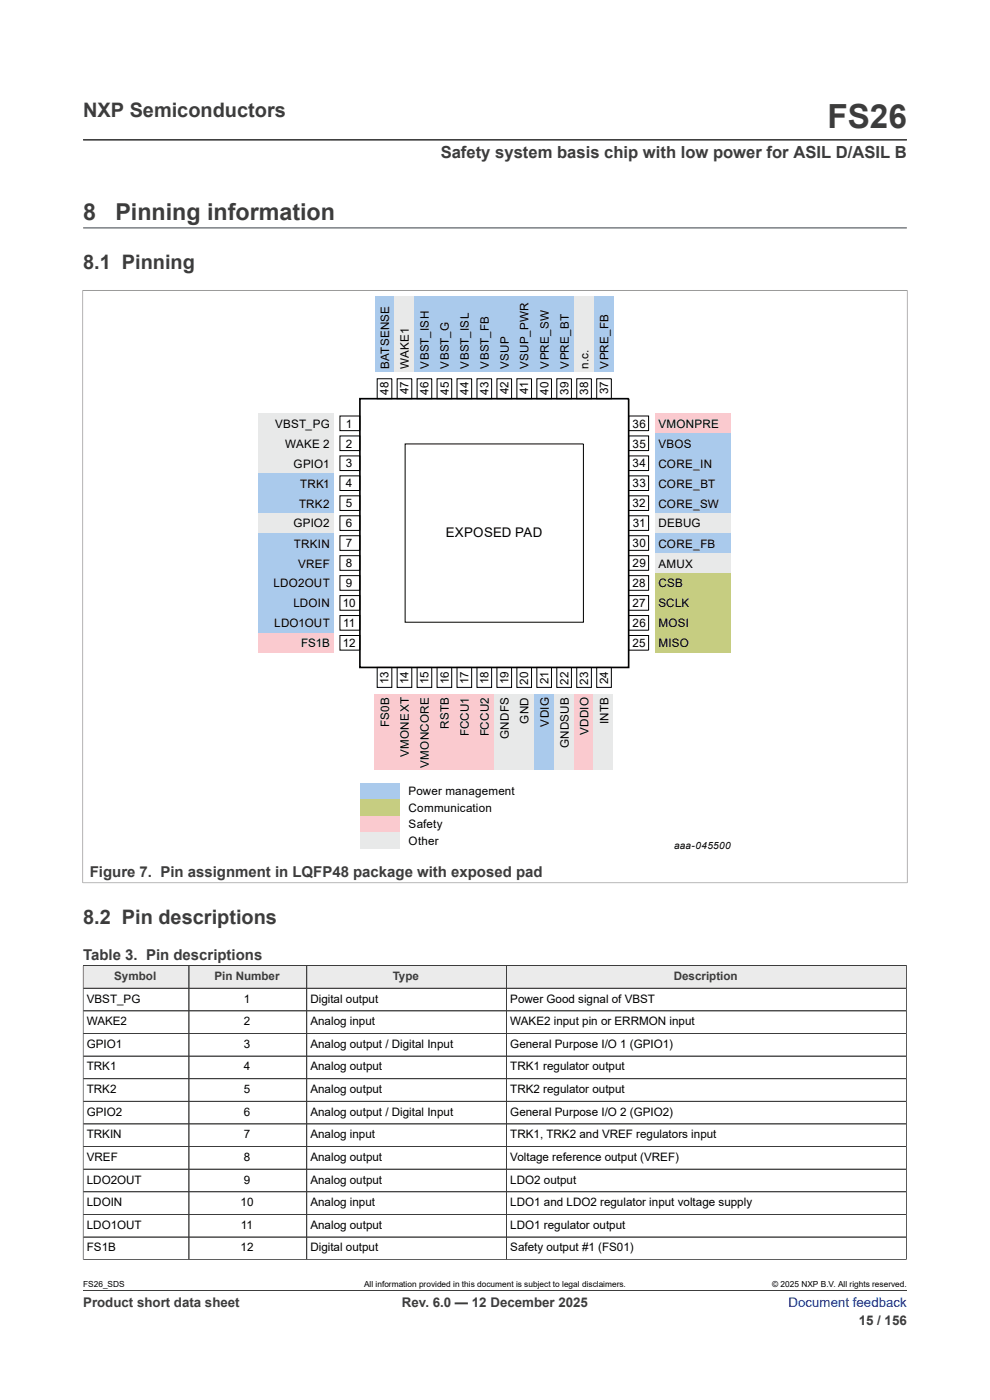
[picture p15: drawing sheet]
<svg xmlns="http://www.w3.org/2000/svg" width="210mm" height="297mm" viewBox="0 0 210 297" stroke-linecap="round" stroke-linejoin="round" font-family="sans-serif">
<defs><g id="words">
<text font-size="7.1" fill="#3c3c3c" x="175.5" y="27.2">FS26</text>
<g font-size="4.9" fill="#3c3c3c">
<text x="17.6" y="46.6">8</text>
<text x="24.5" y="46.6">Pinning information</text>
</g>
<g font-size="4.2" fill="#3c3c3c">
<text x="17.6" y="24.8">NXP Semiconductors</text>
<text x="17.6" y="57.1">8.1 Pinning</text>
<text x="17.6" y="196">8.2 Pin descriptions</text>
</g>
<text font-size="3.5" fill="#3c3c3c" x="93.5" y="33.5">Safety system basis chip with low power for ASIL D/ASIL B</text>
<g font-size="3.2" fill="#3c3c3c">
<text x="19" y="186.1">Figure 7. Pin assignment in LQFP48 package with exposed pad</text>
<text x="17.6" y="203.7">Table 3. Pin descriptions</text>
</g>
<text font-size="2.8" x="94.5" y="113.9">EXPOSED PAD</text>
<g font-size="2.8" fill="#3c3c3c">
<text x="17.6" y="277.3">Product short data sheet</text>
<text x="85.3" y="277.3">Rev. 6.0 — 12 December 2025</text>
<text x="182.2" y="281">15 / 156</text>
</g>
<text font-size="2.8" fill="#00f" x="167.3" y="277.3">Document feedback</text>
<g font-size="2.5">
<text x="82.4" y="83.7" transform="rotate(-90 82.4 83.7)">48</text>
<text x="82.5" y="78.2" transform="rotate(-90 82.5 78.2)">BATSENSE</text>
<text x="86.7" y="83.6" transform="rotate(-90 86.7 83.6)">47</text>
<text x="86.7" y="78.2" transform="rotate(-90 86.7 78.2)">WAKE1</text>
<text x="90.9" y="83.7" transform="rotate(-90 90.9 83.7)">46</text>
<text x="91" y="78.2" transform="rotate(-90 91 78.2)">VBST_ISH</text>
<text x="95.2" y="83.7" transform="rotate(-90 95.2 83.7)">45</text>
<text x="95.2" y="78.2" transform="rotate(-90 95.2 78.2)">VBST_G</text>
<text x="99.4" y="83.7" transform="rotate(-90 99.4 83.7)">44</text>
<text x="99.4" y="78.2" transform="rotate(-90 99.4 78.2)">VBST_ISL</text>
<text x="103.6" y="83.7" transform="rotate(-90 103.6 83.7)">43</text>
<text x="103.7" y="78.2" transform="rotate(-90 103.7 78.2)">VBST_FB</text>
<text x="107.9" y="83.6" transform="rotate(-90 107.9 83.6)">42</text>
<text x="107.9" y="78.2" transform="rotate(-90 107.9 78.2)">VSUP</text>
<text x="112.1" y="83.6" transform="rotate(-90 112.1 83.6)">41</text>
<text x="112.1" y="78.2" transform="rotate(-90 112.1 78.2)">VSUP_PWR</text>
<text x="116.3" y="83.7" transform="rotate(-90 116.3 83.7)">40</text>
<text x="116.4" y="78.2" transform="rotate(-90 116.4 78.2)">VPRE_SW</text>
<text x="120.6" y="83.7" transform="rotate(-90 120.6 83.7)">39</text>
<text x="120.6" y="78.2" transform="rotate(-90 120.6 78.2)">VPRE_BT</text>
<text x="124.8" y="83.7" transform="rotate(-90 124.8 83.7)">38</text>
<text x="124.8" y="78.2" transform="rotate(-90 124.8 78.2)">n.c.</text>
<text x="129" y="83.6" transform="rotate(-90 129 83.6)">37</text>
<text x="129.1" y="78.2" transform="rotate(-90 129.1 78.2)">VPRE_FB</text>
<text x="58.3" y="90.8">VBST_PG</text>
<text x="60.5" y="95">WAKE 2</text>
<text x="73.3" y="90.7">1</text>
<text x="73.3" y="94.9">2</text>
<text x="134.2" y="90.7">36</text>
<text x="134.2" y="94.9">35</text>
<text x="139.7" y="90.8">VMONPRE</text>
<text x="139.7" y="95">VBOS</text>
<text x="62.3" y="99.2">GPIO1</text>
<text x="73.3" y="99.1">3</text>
<text x="134.2" y="99.1">34</text>
<text x="139.7" y="99.2">CORE_IN</text>
<text x="63.4" y="107.7">TRK2</text>
<text x="63.7" y="103.5">TRK1</text>
<text x="73.3" y="103.4">4</text>
<text x="73.3" y="107.6">5</text>
<text x="134.2" y="103.4">33</text>
<text x="134.2" y="107.6">32</text>
<text x="139.7" y="103.5">CORE_BT</text>
<text x="139.7" y="107.7">CORE_SW</text>
<text x="62.2" y="111.9">GPIO2</text>
<text x="73.3" y="111.8">6</text>
<text x="134.2" y="111.8">31</text>
<text x="139.7" y="111.9">DEBUG</text>
<text x="62.3" y="116.2">TRKIN</text>
<text x="73.3" y="116.1">7</text>
<text x="134.2" y="116.1">30</text>
<text x="139.7" y="116.2">CORE_FB</text>
<text x="58" y="124.6">LDO2OUT</text>
<text x="63.2" y="120.4">VREF</text>
<text x="73.3" y="120.3">8</text>
<text x="73.3" y="124.5">9</text>
<text x="134.2" y="120.3">29</text>
<text x="134.2" y="124.5">28</text>
<text x="139.7" y="120.4">AMUX</text>
<text x="139.7" y="124.6">CSB</text>
<text x="62.2" y="128.9">LDOIN</text>
<text x="72.7" y="128.8">10</text>
<text x="134.2" y="128.8">27</text>
<text x="139.7" y="128.9">SCLK</text>
<text x="58.2" y="133.1">LDO1OUT</text>
<text x="63.9" y="137.3">FS1B</text>
<text x="72.7" y="137.2">12</text>
<text x="72.8" y="133">11</text>
<text x="134.2" y="133">26</text>
<text x="134.2" y="137.2">25</text>
<text x="139.7" y="133.1">MOSI</text>
<text x="139.7" y="137.3">MISO</text>
<text x="82.4" y="145.2" transform="rotate(-90 82.4 145.2)">13</text>
<text x="86.7" y="145.2" transform="rotate(-90 86.7 145.2)">14</text>
<text x="90.9" y="145.2" transform="rotate(-90 90.9 145.2)">15</text>
<text x="95.2" y="145.2" transform="rotate(-90 95.2 145.2)">16</text>
<text x="99.4" y="145.1" transform="rotate(-90 99.4 145.1)">17</text>
<text x="103.6" y="145.2" transform="rotate(-90 103.6 145.2)">18</text>
<text x="107.9" y="145.2" transform="rotate(-90 107.9 145.2)">19</text>
<text x="112.1" y="145.2" transform="rotate(-90 112.1 145.2)">20</text>
<text x="116.3" y="145.2" transform="rotate(-90 116.3 145.2)">21</text>
<text x="120.6" y="145.2" transform="rotate(-90 120.6 145.2)">22</text>
<text x="124.8" y="145.2" transform="rotate(-90 124.8 145.2)">23</text>
<text x="129" y="145.2" transform="rotate(-90 129 145.2)">24</text>
<text x="82.5" y="154.3" transform="rotate(-90 82.5 154.3)">FS0B</text>
<text x="95.2" y="154.6" transform="rotate(-90 95.2 154.6)">RSTB</text>
<text x="112.1" y="153.6" transform="rotate(-90 112.1 153.6)">GND</text>
<text x="116.4" y="154.1" transform="rotate(-90 116.4 154.1)">VDIG</text>
<text x="124.8" y="156" transform="rotate(-90 124.8 156)">VDDIO</text>
<text x="129.1" y="153.7" transform="rotate(-90 129.1 153.7)">INTB</text>
<text x="86.7" y="160.6" transform="rotate(-90 86.7 160.6)">VMONEXT</text>
<text x="99.4" y="156.2" transform="rotate(-90 99.4 156.2)">FCCU1</text>
<text x="103.7" y="156.2" transform="rotate(-90 103.7 156.2)">FCCU2</text>
<text x="107.9" y="156.7" transform="rotate(-90 107.9 156.7)">GNDFS</text>
<text x="120.6" y="158.8" transform="rotate(-90 120.6 158.8)">GNDSUB</text>
<text x="91" y="162.9" transform="rotate(-90 91 162.9)">VMONCORE</text>
<text x="86.7" y="168.7">Power management</text>
<text x="86.7" y="172.2">Communication</text>
<text x="86.7" y="175.7">Safety</text>
<text x="86.7" y="179.2">Other</text>
<text x="18.4" y="212.7">VBST_PG</text>
<text x="51.7" y="212.7">1</text>
<text x="65.8" y="212.7">Digital output</text>
<text x="108.2" y="212.7">Power Good signal of VBST</text>
<text x="18.4" y="217.5">WAKE2</text>
<text x="51.7" y="217.5">2</text>
<text x="65.8" y="217.5">Analog input</text>
<text x="108.2" y="217.5">WAKE2 input pin or ERRMON input</text>
<text x="18.4" y="222.3">GPIO1</text>
<text x="18.4" y="227.1">TRK1</text>
<text x="51.7" y="222.3">3</text>
<text x="51.7" y="227.1">4</text>
<text x="65.8" y="222.3">Analog output / Digital Input</text>
<text x="65.8" y="227.1">Analog output</text>
<text x="108.2" y="222.3">General Purpose I/O 1 (GPIO1)</text>
<text x="108.2" y="227.1">TRK1 regulator output</text>
<text x="18.4" y="231.9">TRK2</text>
<text x="51.7" y="231.9">5</text>
<text x="65.8" y="231.9">Analog output</text>
<text x="108.2" y="231.9">TRK2 regulator output</text>
<text x="18.4" y="236.7">GPIO2</text>
<text x="51.7" y="236.7">6</text>
<text x="65.8" y="236.7">Analog output / Digital Input</text>
<text x="108.2" y="236.7">General Purpose I/O 2 (GPIO2)</text>
<text x="18.4" y="241.5">TRKIN</text>
<text x="51.7" y="241.5">7</text>
<text x="65.8" y="241.5">Analog input</text>
<text x="108.2" y="241.5">TRK1, TRK2 and VREF regulators input</text>
<text x="18.4" y="246.3">VREF</text>
<text x="18.4" y="251.1">LDO2OUT</text>
<text x="51.7" y="246.3">8</text>
<text x="51.7" y="251.1">9</text>
<text x="65.8" y="246.3">Analog output</text>
<text x="65.8" y="251.1">Analog output</text>
<text x="108.2" y="246.3">Voltage reference output (VREF)</text>
<text x="108.2" y="251.1">LDO2 output</text>
<text x="18.4" y="255.9">LDOIN</text>
<text x="51" y="255.9">10</text>
<text x="65.8" y="255.9">Analog input</text>
<text x="108.2" y="255.9">LDO1 and LDO2 regulator input voltage supply</text>
<text x="18.4" y="260.7">LDO1OUT</text>
<text x="51.1" y="260.7">11</text>
<text x="65.8" y="260.7">Analog output</text>
<text x="108.2" y="260.7">LDO1 regulator output</text>
<text x="18.4" y="265.5">FS1B</text>
<text x="51" y="265.5">12</text>
<text x="65.8" y="265.5">Digital output</text>
<text x="108.2" y="265.5">Safety output #1 (FS01)</text>
</g>
<g font-size="2.5" fill="#3c3c3c">
<text x="24.2" y="207.9">Symbol</text>
<text x="45.5" y="207.9">Pin Number</text>
<text x="83.3" y="207.9">Type</text>
<text x="142.9" y="207.9">Description</text>
</g>
<text font-size="2.1" x="143" y="180.1">aaa-045500</text>
<g font-size="1.8">
<text x="17.6" y="273.1">FS26_SDS</text>
<text x="77.2" y="273.1">All information provided in this document is subject to legal disclaimers.</text>
<text x="163.8" y="273.1">© 2025 NXP B.V. All rights reserved.</text>
</g>
</g></defs>
<path d="M17.6 29.7h174.8M17.6 48.3h174.8M17.5 61.6h175M17.6 61.5v125.9M192.4 61.5v125.9M17.5 187.3h175" fill="none" stroke="#3c3c3c" stroke-width=".21"/>
<path d="M117.5 147.2h4.3v16h-4.3z" fill="#e8e9e9"/>
<path d="M121.8 147.2h4.2v16h-4.2z" fill="#facacf"/>
<path d="M125.9 147.2h4.2v16h-4.2z" fill="#e8e9e9"/>
<path d="M117.5 62.9h4.3v16h-4.3z" fill="#aacaec"/>
<path d="M121.8 62.9h4.2v16h-4.2z" fill="#e8e9e9"/>
<path d="M79.4 62.9h4.3v16h-4.3z" fill="#aacaec"/>
<path d="M83.7 62.9h4.2v16h-4.2z" fill="#e8e9e9"/>
<g fill="#aacaec">
<path d="M87.9 62.9h29.6v16h-29.6z"/>
<path d="M126 62.9h4.2v16h-4.2z"/>
</g>
<path d="M139 108.9h16v4.2h-16z" fill="#e8e9e9"/>
<g fill="#aacaec">
<path d="M139 113.1h16v4.2h-16z"/>
<path d="M139 91.9h16v17h-16z"/>
</g>
<g fill="#e8e9e9">
<path d="M139 117.3h16v4.3h-16z"/>
<path d="M54.7 108.9h16v4.2h-16z"/>
</g>
<path d="M54.7 100.4h16v8.5h-16z" fill="#aacaec"/>
<path d="M54.7 87.7h16v12.7h-16z" fill="#e8e9e9"/>
<g fill="#facacf">
<path d="M54.7 134.3h16v4.2h-16z"/>
<path d="M139 87.7h16v4.2h-16z"/>
</g>
<path d="M54.7 113.1h16v21.2h-16z" fill="#aacaec"/>
<path d="M139 121.6h16v16.9h-16z" fill="#c6cd81"/>
<g fill="#aacaec">
<path d="M113.3 147.2h4.2v16h-4.2z"/>
<path d="M76.3 166.1h8.5v3.5h-8.5z"/>
</g>
<g fill="#e8e9e9">
<path d="M109.1 147.2h4.2v16h-4.2z"/>
<path d="M104.8 147.2h4.3v16h-4.3z"/>
</g>
<path d="M79.4 147.2h25.4v16h-25.4z" fill="#facacf"/>
<path d="M76.3 169.6h8.5v3.5h-8.5z" fill="#c6cd81"/>
<path d="M76.3 173.1h8.5v3.5h-8.5z" fill="#facacf"/>
<path d="M76.3 176.6h8.5v3.5h-8.5z" fill="#e8e9e9"/>
<g fill="none" stroke="#000" stroke-width=".21">
<path d="M72.1 88.3h4.2v3.1h-4.2zM72.1 92.5h4.2v3.1h-4.2zM72.1 96.7h4.2v3.1h-4.2zM80 80.4h3.1v4.2h-3.1zM84.2 80.4h3.1v4.2h-3.1zM85.9 94.2h37.9v37.8h-37.9zM88.5 80.4h3.1v4.2h-3.1zM92.7 80.4h3.1v4.2h-3.1zM96.9 80.4h3.1v4.2h-3.1zM101.2 80.4h3.1v4.2h-3.1zM105.4 80.4h3.1v4.2h-3.1zM109.6 80.4h3.1v4.2h-3.1z"/>
<path d="M113.9 80.4h3.1v4.2h-3.1zM118.1 80.4h3.1v4.2h-3.1zM122.3 80.4h3.1v4.2h-3.1zM126.6 80.4h3.1v4.2h-3.1zM133.3 88.3h4.3v3.1h-4.3zM133.3 92.5h4.3v3.1h-4.3zM133.3 96.7h4.3v3.1h-4.3zM72.1 101h4.2v3.1h-4.2zM72.1 105.2h4.2v3.1h-4.2zM72.1 109.4h4.2v3.1h-4.2zM72.1 113.7h4.2v3.1h-4.2zM72.1 117.9h4.2v3.1h-4.2z"/>
<path d="M133.3 101h4.3v3.1h-4.3zM133.3 105.2h4.3v3.1h-4.3zM133.3 109.4h4.3v3.1h-4.3zM133.3 113.7h4.3v3.1h-4.3zM133.3 117.9h4.3v3.1h-4.3zM72.1 122.1h4.2v3.1h-4.2zM72.1 126.4h4.2v3.1h-4.2zM72.1 130.6h4.2v3.1h-4.2zM72.1 134.8h4.2v3.1h-4.2zM133.3 122.1h4.3v3.1h-4.3zM133.3 126.4h4.3v3.1h-4.3zM133.3 130.6h4.3v3.1h-4.3z"/>
<path d="M133.3 134.8h4.3v3.1h-4.3zM80 141.6h3.1v4.2h-3.1zM84.2 141.6h3.1v4.2h-3.1zM88.5 141.6h3.1v4.2h-3.1zM92.7 141.6h3.1v4.2h-3.1zM96.9 141.6h3.1v4.2h-3.1zM101.2 141.6h3.1v4.2h-3.1zM105.4 141.6h3.1v4.2h-3.1zM109.6 141.6h3.1v4.2h-3.1zM113.9 141.6h3.1v4.2h-3.1zM118.1 141.6h3.1v4.2h-3.1zM122.3 141.6h3.1v4.2h-3.1z"/>
<path d="M126.6 141.6h3.1v4.2h-3.1z"/>
</g>
<path d="M76.3 84.6h57v57h-57z" fill="none" stroke="#000" stroke-width=".35"/>
<path d="M17.6 204.9h174.7" fill="none" stroke="#3c3c3c" stroke-width=".21"/>
<path d="M17.7 204.9h22.3v4.7h-22.3z" fill="#ebebeb"/>
<path d="M17.6 204.9h22.5v4.8h-22.5z" fill="none" stroke="#3c3c3c" stroke-width=".21"/>
<path d="M40.2 204.9h24.8v4.7h-24.8z" fill="#ebebeb"/>
<path d="M40.1 204.9h25v4.8h-25z" fill="none" stroke="#3c3c3c" stroke-width=".21"/>
<path d="M65.1 204.9h42.3v4.7h-42.3z" fill="#ebebeb"/>
<path d="M65.1 204.9h42.4v4.8h-42.4z" fill="none" stroke="#3c3c3c" stroke-width=".21"/>
<path d="M107.5 204.9h84.7v4.7h-84.7z" fill="#ebebeb"/>
<g fill="none" stroke="#3c3c3c" stroke-width=".21">
<path d="M17.6 204.9h174.7v62.4M17.6 214.4h174.7M17.6 219.2h174.7M17.6 209.7h174.7M17.6 204.9v62.4M40.1 204.9v62.3M65.1 204.9v62.3M107.5 204.9v62.3M17.6 224h174.7M17.6 228.8h174.7M17.6 233.6h174.7M17.6 238.4h174.7"/>
<path d="M17.6 243.2h174.7M17.6 248h174.7M17.6 252.8h174.7M17.6 257.6h174.7M17.6 267.2h174.7M17.6 262.4h174.7M17.6 273.8h174.8"/>
</g>
<use href="#words"/>
</svg>
